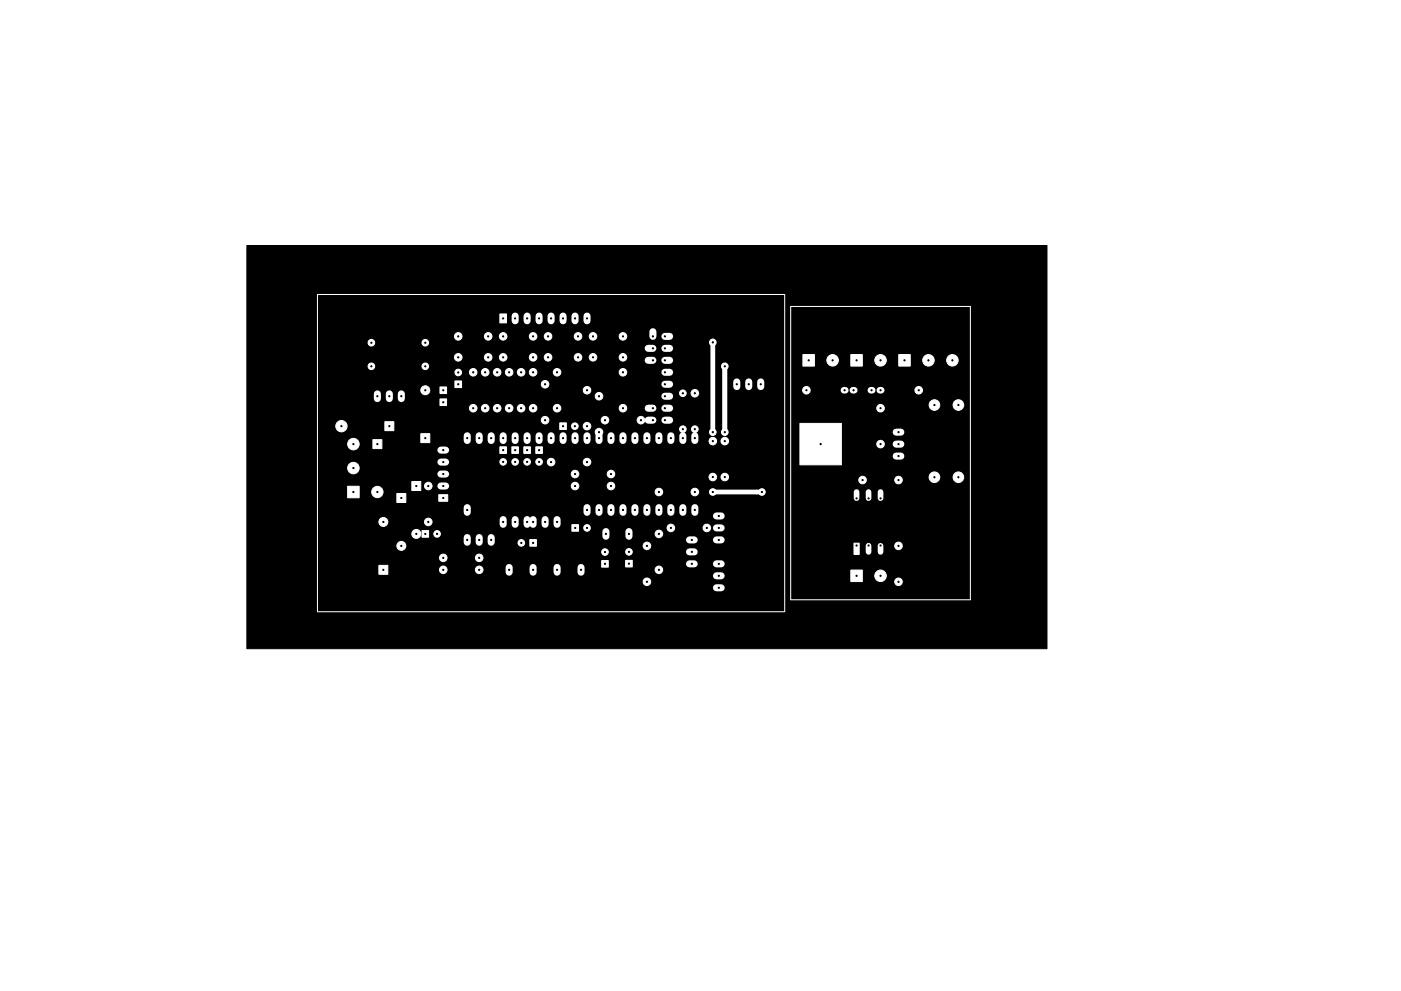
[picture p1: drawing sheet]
<svg xmlns="http://www.w3.org/2000/svg" width="297mm" height="210mm" viewBox="0 0 297 210" stroke-linecap="round" stroke-linejoin="round" font-family="sans-serif">
<path d="M52.3 52.1h169.7v85.5h-169.7z" fill="#000" stroke="#000" stroke-width=".21"/>
<path d="M67.3 62.5h99.1v67.3h-99.1zM167.6 65h38.1v62.2h-38.1z" fill="none" stroke="#fff" stroke-width=".21"/>
<g fill="none" stroke="#fff" stroke-width="1.5">
<path d="M109.2 67.1v1M111.8 67.1v1M114.3 67.1v1M116.8 67.1v1M119.4 67.1v1M121.9 67.1v1M124.5 67.1v1M137.4 76.4h1M137.4 73.9h1M138.4 70.4v1M141 79h1M141 76.4h1"/>
<path d="M141 73.9h1M141 71.4h1M80 83.6v1M82.5 83.6v1M85.1 83.6v1M93.5 98h1M93.5 95.5h1M99.1 92.5v1M101.6 92.5v1M104.1 92.5v1M106.7 92.5v1M109.2 92.5v1"/>
<path d="M111.8 92.5v1M114.3 92.5v1M116.8 92.5v1M119.4 92.5v1M121.9 92.5v1M124.5 92.5v1M127 92.5v1M129.5 92.5v1M132.1 92.5v1M134.6 92.5v1M137.2 92.5v1M137.4 89.1h1"/>
<path d="M137.4 86.6h1M139.7 92.5v1M141 89.1h1M141 86.6h1M141 84.1h1M141 81.5h1M142.2 92.5v1M144.8 92.5v1M147.3 92.5v1M156.2 81v1M158.7 81v1M161.3 81v1"/>
<path d="M190 91.7h1M190 96.8h1M190 94.2h1M93.5 103.1h1M93.5 100.6h1M99.1 107.7v1M99.1 114v1M101.6 114v1M104.1 114v1M106.7 110.2v1M109.2 110.2v1M111.8 110.2v1"/>
<path d="M113 110.2v1M115.6 110.2v1M118.1 110.2v1M124.5 107.7v1M127 107.7v1M128.5 112.8v1M129.5 107.7v1M132.1 107.7v1M133.3 112.8v1M134.6 107.7v1M137.2 107.7v1M139.7 107.7v1"/>
<path d="M142.2 107.7v1M144.8 107.7v1M146.2 117.1h1M146.2 114.5h1M146.2 119.6h1M147.3 107.7v1M151.9 114.5h1M151.9 119.6h1M151.9 112h1M151.9 109.5h1M107.9 120.4v1M113 120.4v1"/>
<path d="M118.1 120.4v1M123.2 120.4v1M151.9 122.2h1M151.9 124.7h1"/>
</g>
<g fill="#fff" stroke="#fff" stroke-width=".21">
<path d="M169.6 89.8h8.8v8.8h-8.8z"/>
<path d="M118.7 89.7h1.4v1.4h-1.4z"/>
<path d="M121.3 111.3h1.4v1.4h-1.4z"/>
<path d="M96.5 80.8h1.4v1.4h-1.4z"/>
<path d="M89.5 112.6h1.4v1.4h-1.4z"/>
<path d="M112.3 114.5h1.4v1.4h-1.4z"/>
<path d="M132.6 118.9h1.5v1.4h-1.5z"/>
<path d="M127.6 118.9h1.4v1.4h-1.4z"/>
<path d="M106 94.8h1.4v1.4h-1.4z"/>
<path d="M108.5 94.8h1.4v1.4h-1.4z"/>
<path d="M113.6 94.8h1.4v1.4h-1.4z"/>
<path d="M111.1 94.8h1.4v1.4h-1.4z"/>
<path d="M87.3 102.2h1.9v1.9h-1.9z"/>
<path d="M79.1 93.3h1.9v1.9h-1.9z"/>
<path d="M81.6 89.5h1.9v1.9h-1.9z"/>
<path d="M84.1 104.7h1.9v1.9h-1.9z"/>
<path d="M80.3 119.9h1.9v1.9h-1.9z"/>
<path d="M93 105h1.9v1.4h-1.9z"/>
<path d="M73.7 103.2h2.4v2.4h-2.4z"/>
<path d="M170.2 75.2h2.5v2.5h-2.5z"/>
<path d="M180.4 75.2h2.4v2.5h-2.4z"/>
<path d="M190.6 75.2h2.4v2.5h-2.4z"/>
<path d="M181.1 115.2h1.1v2.4h-1.1z"/>
<path d="M180.4 120.9h2.4v2.5h-2.4z"/>
<path d="M89.2 92h1.9v1.9h-1.9z"/>
<path d="M106 66.6h1.4v1.9h-1.4z"/>
<path d="M93.3 82.1h1.4v1.4h-1.4z"/>
<path d="M93.3 84.6h1.4v1.4h-1.4z"/>
<circle cx="198.1" cy="85.9" r="1.12"/>
<circle cx="203.2" cy="85.9" r="1.12"/>
<circle cx="198.1" cy="101.3" r="1.12"/>
<circle cx="203.2" cy="101.3" r="1.12"/>
<circle cx="105.4" cy="86.6" r=".8"/>
<circle cx="105.4" cy="79" r=".8"/>
<circle cx="139.7" cy="120.9" r=".8"/>
<circle cx="139.7" cy="113.3" r=".8"/>
<circle cx="124.5" cy="82.8" r=".8"/>
<circle cx="124.5" cy="90.4" r=".8"/>
<circle cx="190.5" cy="115.8" r=".8"/>
<circle cx="190.5" cy="123.4" r=".8"/>
<circle cx="121.9" cy="90.4" r=".7"/>
<circle cx="124.5" cy="112" r=".7"/>
<circle cx="97.2" cy="79" r=".7"/>
<circle cx="92.7" cy="113.3" r=".7"/>
<circle cx="110.5" cy="115.2" r=".7"/>
<circle cx="133.3" cy="117.1" r=".7"/>
<circle cx="128.3" cy="117.1" r=".7"/>
<circle cx="78.7" cy="77.7" r=".7"/>
<circle cx="78.7" cy="72.7" r=".7"/>
<circle cx="90.2" cy="77.7" r=".7"/>
<circle cx="90.2" cy="72.7" r=".7"/>
<circle cx="106.7" cy="98" r=".7"/>
<circle cx="109.2" cy="98" r=".7"/>
<circle cx="114.3" cy="98" r=".7"/>
<circle cx="111.8" cy="98" r=".7"/>
<circle cx="88.3" cy="113.3" r=".95"/>
<circle cx="80" cy="104.4" r="1.2"/>
<circle cx="72.4" cy="90.4" r="1.2"/>
<circle cx="85.1" cy="115.8" r=".95"/>
<circle cx="81.3" cy="110.7" r=".95"/>
<circle cx="74.9" cy="99.3" r="1.22"/>
<circle cx="74.9" cy="94.2" r="1.22"/>
<circle cx="176.5" cy="76.4" r="1.22"/>
<circle cx="186.7" cy="76.4" r="1.22"/>
<circle cx="196.8" cy="76.4" r="1.22"/>
<circle cx="201.9" cy="76.4" r="1.22"/>
<circle cx="90.8" cy="103.1" r=".8"/>
<circle cx="90.8" cy="110.7" r=".8"/>
<circle cx="151.1" cy="93.6" r=".8"/>
<circle cx="151.1" cy="101.2" r=".8"/>
<circle cx="153.7" cy="93.6" r=".8"/>
<circle cx="153.7" cy="101.2" r=".8"/>
<circle cx="147.3" cy="83.4" r=".8"/>
<circle cx="147.3" cy="91.1" r=".7"/>
<circle cx="144.8" cy="83.4" r=".7"/>
<circle cx="144.8" cy="91.1" r=".7"/>
<circle cx="132.1" cy="79" r=".8"/>
<circle cx="132.1" cy="86.6" r=".8"/>
<circle cx="135.9" cy="89.1" r=".8"/>
<circle cx="128.3" cy="89.1" r=".8"/>
<circle cx="127" cy="84.1" r=".8"/>
<circle cx="127" cy="91.7" r=".8"/>
<circle cx="94" cy="120.9" r=".8"/>
<circle cx="101.6" cy="120.9" r=".8"/>
<circle cx="101.6" cy="118.4" r=".8"/>
<circle cx="94" cy="118.4" r=".8"/>
<circle cx="124.5" cy="98" r=".8"/>
<circle cx="116.8" cy="98" r=".8"/>
<circle cx="121.9" cy="103.1" r=".8"/>
<circle cx="129.5" cy="103.1" r=".8"/>
<circle cx="100.3" cy="86.6" r=".8"/>
<circle cx="100.3" cy="79" r=".8"/>
<circle cx="102.9" cy="79" r=".8"/>
<circle cx="102.9" cy="86.6" r=".8"/>
<circle cx="190.5" cy="101.8" r=".8"/>
<circle cx="182.9" cy="101.8" r=".8"/>
<circle cx="186.7" cy="94.2" r=".8"/>
<circle cx="186.7" cy="86.6" r=".8"/>
<circle cx="107.9" cy="79" r=".8"/>
<circle cx="107.9" cy="86.6" r=".8"/>
<circle cx="118.1" cy="86.6" r=".8"/>
<circle cx="118.1" cy="79" r=".8"/>
<circle cx="115.6" cy="81.5" r=".8"/>
<circle cx="115.6" cy="89.1" r=".8"/>
<circle cx="113" cy="86.6" r=".8"/>
<circle cx="113" cy="79" r=".8"/>
<circle cx="110.5" cy="79" r=".8"/>
<circle cx="110.5" cy="86.6" r=".8"/>
<circle cx="149.9" cy="112" r=".8"/>
<circle cx="142.2" cy="112" r=".8"/>
<circle cx="137.2" cy="123.4" r=".8"/>
<circle cx="137.2" cy="115.8" r=".8"/>
<circle cx="147.3" cy="104.4" r=".8"/>
<circle cx="139.7" cy="104.4" r=".8"/>
<circle cx="103.5" cy="71.4" r=".8"/>
<circle cx="103.5" cy="75.8" r=".8"/>
<circle cx="97.2" cy="71.4" r=".8"/>
<circle cx="97.2" cy="75.8" r=".8"/>
<circle cx="113" cy="71.4" r=".8"/>
<circle cx="113" cy="75.8" r=".8"/>
<circle cx="106.7" cy="71.4" r=".8"/>
<circle cx="106.7" cy="75.8" r=".8"/>
<circle cx="132.1" cy="71.4" r=".8"/>
<circle cx="132.1" cy="75.8" r=".8"/>
<circle cx="125.7" cy="71.4" r=".8"/>
<circle cx="125.7" cy="75.8" r=".8"/>
<circle cx="122.6" cy="71.4" r=".8"/>
<circle cx="122.6" cy="75.8" r=".8"/>
<circle cx="116.2" cy="71.4" r=".8"/>
<circle cx="116.2" cy="75.8" r=".8"/>
<circle cx="186.7" cy="122.2" r="1.22"/>
<circle cx="121.9" cy="100.6" r=".8"/>
<circle cx="129.5" cy="100.6" r=".8"/>
<circle cx="90.2" cy="82.8" r=".95"/>
<circle cx="171" cy="82.8" r=".8"/>
<circle cx="194.8" cy="82.8" r=".8"/>
<circle cx="151.1" cy="72.6" r=".7"/>
<circle cx="151.1" cy="91.7" r=".7"/>
<circle cx="153.7" cy="91.7" r=".7"/>
<circle cx="153.7" cy="77.7" r=".7"/>
<circle cx="151.1" cy="104.4" r=".7"/>
<circle cx="161.5" cy="104.4" r=".7"/>
</g>
<path d="M178.9 82.8h.3M180.8 82.8h.3M184.6 82.8h.3M186.5 82.8h.3" fill="none" stroke="#fff" stroke-width="1.4"/>
<path d="M181.6 104.4v1.3M184.1 104.4v1.3M184.1 115.8v1.3M186.7 104.4v1.3M186.7 115.8v1.3" fill="none" stroke="#fff" stroke-width="1.2"/>
<path d="M151.1 72.6v19.1" fill="none" stroke="#fff" stroke-width="1"/>
<circle cx="153.7" cy="77.7" r=".5" fill="#fff"/>
<path d="M153.7 77.7v14M151.1 104.4h10.4M184.1 115.7v.8" fill="none" stroke="#fff" stroke-width="1"/>
<g fill="#000" stroke="#000" stroke-width=".21">
<circle cx="73.7" cy="68.8" r=".12"/>
<circle cx="78.7" cy="72.7" r=".12"/>
<circle cx="78.7" cy="77.7" r=".12"/>
<circle cx="90.2" cy="77.7" r=".12"/>
<circle cx="90.2" cy="72.7" r=".12"/>
<circle cx="97.2" cy="71.4" r=".12"/>
<circle cx="97.2" cy="75.8" r=".12"/>
<circle cx="97.2" cy="79" r=".13"/>
<circle cx="100.3" cy="79" r=".12"/>
<circle cx="102.9" cy="79" r=".12"/>
<circle cx="103.5" cy="71.4" r=".12"/>
<circle cx="103.5" cy="75.8" r=".12"/>
<circle cx="105.4" cy="79" r=".12"/>
<circle cx="106.7" cy="71.4" r=".12"/>
<circle cx="106.7" cy="75.8" r=".12"/>
<circle cx="106.7" cy="67.6" r=".12"/>
<circle cx="108" cy="79" r=".12"/>
<circle cx="109.2" cy="67.6" r=".12"/>
<circle cx="110.5" cy="79" r=".12"/>
<circle cx="111.8" cy="67.6" r=".12"/>
<circle cx="113" cy="75.8" r=".12"/>
<circle cx="113" cy="79" r=".12"/>
<circle cx="113" cy="71.4" r=".12"/>
<circle cx="114.3" cy="67.6" r=".12"/>
<circle cx="116.2" cy="75.8" r=".12"/>
<circle cx="116.2" cy="71.4" r=".12"/>
<circle cx="116.8" cy="67.6" r=".12"/>
<circle cx="118.1" cy="79" r=".12"/>
<circle cx="119.4" cy="67.6" r=".12"/>
<circle cx="121.9" cy="67.6" r=".12"/>
<circle cx="122.6" cy="71.4" r=".12"/>
<circle cx="122.6" cy="75.8" r=".12"/>
<circle cx="124.5" cy="67.6" r=".12"/>
<circle cx="125.7" cy="71.4" r=".12"/>
<circle cx="125.7" cy="75.8" r=".12"/>
<circle cx="132.1" cy="79" r=".12"/>
<circle cx="132.1" cy="75.8" r=".12"/>
<circle cx="132.1" cy="71.4" r=".12"/>
<circle cx="138.4" cy="73.9" r=".12"/>
<circle cx="138.4" cy="76.4" r=".12"/>
<circle cx="138.4" cy="71.4" r=".12"/>
<circle cx="141" cy="79" r=".12"/>
<circle cx="141" cy="76.4" r=".12"/>
<circle cx="141" cy="73.9" r=".12"/>
<circle cx="141" cy="71.4" r=".12"/>
<circle cx="151.1" cy="72.6" r=".12"/>
<circle cx="153.7" cy="77.7" r=".12"/>
<circle cx="160" cy="68.8" r=".12"/>
<circle cx="171.5" cy="68.8" r=".12"/>
<circle cx="171.5" cy="76.4" r=".12"/>
<circle cx="176.5" cy="76.4" r=".12"/>
<circle cx="181.6" cy="76.4" r=".12"/>
<circle cx="186.7" cy="76.4" r=".12"/>
<circle cx="191.8" cy="76.4" r=".12"/>
<circle cx="196.9" cy="76.4" r=".12"/>
<circle cx="201.9" cy="76.4" r=".12"/>
<circle cx="201.9" cy="68.8" r=".12"/>
<circle cx="72.4" cy="90.4" r=".12"/>
<circle cx="74.9" cy="99.3" r=".12"/>
<circle cx="74.9" cy="94.2" r=".12"/>
<circle cx="80" cy="84.1" r=".12"/>
<circle cx="80" cy="94.2" r=".12"/>
<circle cx="82.6" cy="84.1" r=".12"/>
<circle cx="82.6" cy="90.4" r=".12"/>
<circle cx="85.1" cy="84.1" r=".12"/>
<circle cx="90.2" cy="82.8" r=".12"/>
<circle cx="90.2" cy="93" r=".12"/>
<circle cx="94" cy="85.3" r=".12"/>
<circle cx="94" cy="98" r=".12"/>
<circle cx="94" cy="95.5" r=".12"/>
<circle cx="94" cy="82.8" r=".12"/>
<circle cx="97.2" cy="81.5" r=".12"/>
<circle cx="99.1" cy="93" r=".12"/>
<circle cx="100.3" cy="86.6" r=".12"/>
<circle cx="101.6" cy="93" r=".12"/>
<circle cx="102.9" cy="86.6" r=".12"/>
<circle cx="104.1" cy="93" r=".12"/>
<circle cx="105.4" cy="86.6" r=".12"/>
<circle cx="106.7" cy="93" r=".12"/>
<circle cx="106.7" cy="95.5" r=".12"/>
<circle cx="106.7" cy="98" r=".13"/>
<circle cx="108" cy="86.6" r=".12"/>
<circle cx="109.2" cy="93" r=".12"/>
<circle cx="109.2" cy="95.5" r=".12"/>
<circle cx="109.2" cy="98" r=".13"/>
<circle cx="110.5" cy="86.6" r=".12"/>
<circle cx="111.8" cy="93" r=".12"/>
<circle cx="111.8" cy="95.5" r=".12"/>
<circle cx="111.8" cy="98" r=".13"/>
<circle cx="113" cy="86.6" r=".12"/>
<circle cx="114.3" cy="95.5" r=".12"/>
<circle cx="114.3" cy="93" r=".12"/>
<circle cx="114.3" cy="98" r=".13"/>
<circle cx="115.6" cy="89.1" r=".12"/>
<circle cx="115.6" cy="81.5" r=".12"/>
<circle cx="116.8" cy="93" r=".12"/>
<circle cx="116.8" cy="98" r=".12"/>
<circle cx="118.1" cy="86.6" r=".12"/>
<circle cx="119.4" cy="90.4" r=".12"/>
<circle cx="119.4" cy="93" r=".12"/>
<circle cx="121.9" cy="90.4" r=".13"/>
<circle cx="121.9" cy="93" r=".12"/>
<circle cx="124.5" cy="93" r=".12"/>
<circle cx="124.5" cy="98" r=".12"/>
<circle cx="124.5" cy="90.4" r=".12"/>
<circle cx="124.5" cy="82.8" r=".12"/>
<circle cx="127" cy="93" r=".12"/>
<circle cx="127" cy="91.7" r=".12"/>
<circle cx="127" cy="84.1" r=".12"/>
<circle cx="128.3" cy="89.1" r=".12"/>
<circle cx="129.5" cy="93" r=".12"/>
<circle cx="132.1" cy="93" r=".12"/>
<circle cx="132.1" cy="86.6" r=".12"/>
<circle cx="134.6" cy="93" r=".12"/>
<circle cx="135.9" cy="89.1" r=".12"/>
<circle cx="137.2" cy="93" r=".12"/>
<circle cx="138.4" cy="86.6" r=".12"/>
<circle cx="138.4" cy="89.1" r=".12"/>
<circle cx="139.7" cy="93" r=".12"/>
<circle cx="141" cy="86.6" r=".12"/>
<circle cx="141" cy="89.1" r=".12"/>
<circle cx="141" cy="84.1" r=".12"/>
<circle cx="141" cy="81.5" r=".12"/>
<circle cx="142.2" cy="93" r=".12"/>
<circle cx="144.8" cy="93" r=".12"/>
<circle cx="144.8" cy="83.4" r=".12"/>
<circle cx="144.8" cy="91.1" r=".12"/>
<circle cx="147.3" cy="91.1" r=".12"/>
<circle cx="147.3" cy="93" r=".12"/>
<circle cx="147.3" cy="83.4" r=".12"/>
<circle cx="151.1" cy="93.6" r=".12"/>
<circle cx="151.1" cy="91.7" r=".12"/>
<circle cx="153.7" cy="91.7" r=".12"/>
<circle cx="153.7" cy="93.6" r=".12"/>
<circle cx="156.2" cy="81.5" r=".12"/>
<circle cx="158.8" cy="81.5" r=".12"/>
<circle cx="161.3" cy="81.5" r=".12"/>
<circle cx="171" cy="82.8" r=".12"/>
<circle cx="174" cy="94.2" r=".12"/>
<circle cx="179.1" cy="82.8" r=".12"/>
<circle cx="181" cy="82.8" r=".12"/>
<circle cx="184.8" cy="82.8" r=".12"/>
<circle cx="186.7" cy="82.8" r=".12"/>
<circle cx="186.7" cy="94.2" r=".12"/>
<circle cx="186.7" cy="86.6" r=".12"/>
<circle cx="190.5" cy="96.8" r=".12"/>
<circle cx="190.5" cy="94.2" r=".12"/>
<circle cx="190.5" cy="91.7" r=".12"/>
<circle cx="194.8" cy="82.8" r=".12"/>
<circle cx="198.1" cy="85.9" r=".12"/>
<circle cx="203.2" cy="85.9" r=".12"/>
<circle cx="74.9" cy="104.4" r=".12"/>
<circle cx="80" cy="104.4" r=".12"/>
<circle cx="81.3" cy="110.7" r=".12"/>
<circle cx="85.1" cy="105.7" r=".12"/>
<circle cx="85.1" cy="115.8" r=".12"/>
<circle cx="88.3" cy="113.3" r=".12"/>
<circle cx="88.3" cy="103.1" r=".12"/>
<circle cx="90.2" cy="113.3" r=".12"/>
<circle cx="90.8" cy="110.7" r=".12"/>
<circle cx="90.8" cy="103.1" r=".12"/>
<circle cx="92.7" cy="113.3" r=".13"/>
<circle cx="94" cy="100.6" r=".12"/>
<circle cx="94" cy="118.4" r=".12"/>
<circle cx="94" cy="105.7" r=".12"/>
<circle cx="94" cy="103.1" r=".12"/>
<circle cx="99.1" cy="114.5" r=".12"/>
<circle cx="99.1" cy="108.2" r=".12"/>
<circle cx="101.6" cy="114.5" r=".12"/>
<circle cx="101.6" cy="118.4" r=".12"/>
<circle cx="104.1" cy="114.5" r=".12"/>
<circle cx="106.7" cy="110.7" r=".12"/>
<circle cx="109.2" cy="110.7" r=".12"/>
<circle cx="110.5" cy="115.2" r=".13"/>
<circle cx="111.8" cy="110.7" r=".12"/>
<circle cx="113" cy="115.2" r=".12"/>
<circle cx="113" cy="110.7" r=".12"/>
<circle cx="115.6" cy="110.7" r=".12"/>
<circle cx="118.1" cy="110.7" r=".12"/>
<circle cx="121.9" cy="103.1" r=".12"/>
<circle cx="121.9" cy="100.6" r=".12"/>
<circle cx="122" cy="112" r=".13"/>
<circle cx="124.5" cy="112" r=".12"/>
<circle cx="124.5" cy="108.2" r=".12"/>
<circle cx="127" cy="108.2" r=".12"/>
<circle cx="128.3" cy="119.6" r=".12"/>
<circle cx="128.3" cy="117.1" r=".13"/>
<circle cx="128.5" cy="113.3" r=".12"/>
<circle cx="129.5" cy="100.6" r=".12"/>
<circle cx="129.5" cy="108.2" r=".12"/>
<circle cx="129.5" cy="103.1" r=".12"/>
<circle cx="132.1" cy="108.2" r=".12"/>
<circle cx="133.4" cy="117.1" r=".12"/>
<circle cx="133.4" cy="113.3" r=".12"/>
<circle cx="133.4" cy="119.6" r=".13"/>
<circle cx="134.6" cy="108.2" r=".12"/>
<circle cx="137.2" cy="108.2" r=".12"/>
<circle cx="137.2" cy="115.8" r=".12"/>
<circle cx="139.7" cy="108.2" r=".12"/>
<circle cx="139.7" cy="104.4" r=".12"/>
<circle cx="139.7" cy="113.3" r=".12"/>
<circle cx="142.2" cy="112" r=".12"/>
<circle cx="142.2" cy="108.2" r=".12"/>
<circle cx="144.8" cy="108.2" r=".12"/>
<circle cx="146.7" cy="114.5" r=".12"/>
<circle cx="146.7" cy="117.1" r=".12"/>
<circle cx="146.7" cy="119.6" r=".12"/>
<circle cx="147.3" cy="104.4" r=".12"/>
<circle cx="147.3" cy="108.2" r=".12"/>
<circle cx="149.9" cy="112" r=".12"/>
<circle cx="151.1" cy="104.4" r=".12"/>
<circle cx="151.1" cy="101.2" r=".12"/>
<circle cx="152.4" cy="112" r=".12"/>
<circle cx="152.4" cy="109.5" r=".12"/>
<circle cx="152.4" cy="114.5" r=".12"/>
<circle cx="152.4" cy="119.6" r=".12"/>
<circle cx="153.7" cy="101.2" r=".12"/>
<circle cx="161.5" cy="104.4" r=".12"/>
<circle cx="181.6" cy="115.7" r=".12"/>
<circle cx="181.6" cy="105.7" r=".12"/>
<circle cx="182.9" cy="101.8" r=".12"/>
<circle cx="184.2" cy="105.7" r=".12"/>
<circle cx="184.2" cy="115.7" r=".12"/>
<circle cx="186.7" cy="105.7" r=".12"/>
<circle cx="186.7" cy="115.7" r=".12"/>
<circle cx="190.5" cy="115.8" r=".12"/>
<circle cx="190.5" cy="101.8" r=".12"/>
<circle cx="198.1" cy="101.3" r=".12"/>
<circle cx="203.2" cy="101.3" r=".12"/>
<circle cx="73.7" cy="123.4" r=".12"/>
<circle cx="81.3" cy="120.9" r=".12"/>
<circle cx="94" cy="120.9" r=".12"/>
<circle cx="101.6" cy="120.9" r=".12"/>
<circle cx="108" cy="120.9" r=".12"/>
<circle cx="113" cy="120.9" r=".12"/>
<circle cx="118.1" cy="120.9" r=".12"/>
<circle cx="123.2" cy="120.9" r=".12"/>
<circle cx="137.2" cy="123.4" r=".12"/>
<circle cx="139.7" cy="120.9" r=".12"/>
<circle cx="152.4" cy="122.2" r=".12"/>
<circle cx="152.4" cy="124.7" r=".12"/>
<circle cx="160" cy="123.4" r=".12"/>
<circle cx="171.5" cy="123.4" r=".12"/>
<circle cx="181.6" cy="122.2" r=".12"/>
<circle cx="186.7" cy="122.2" r=".12"/>
<circle cx="190.5" cy="123.4" r=".12"/>
<circle cx="201.9" cy="123.4" r=".12"/>
</g>
</svg>
